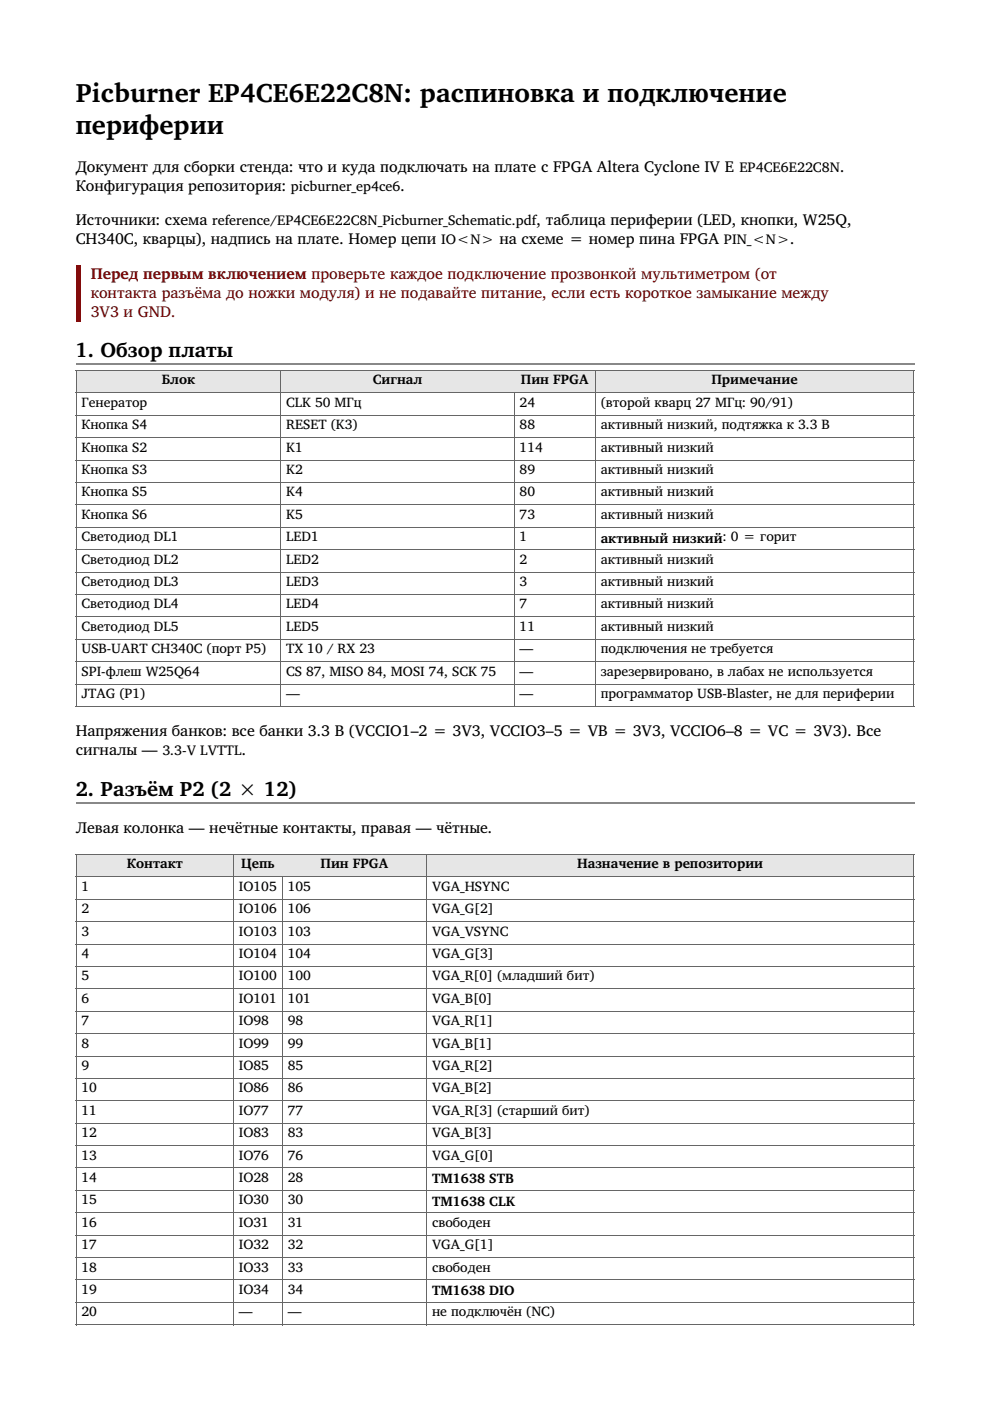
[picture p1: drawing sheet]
<svg xmlns="http://www.w3.org/2000/svg" width="210mm" height="297mm" viewBox="0 0 210 297" stroke-linecap="round" stroke-linejoin="round" font-family="sans-serif">
<defs><g id="words">
<g font-size="5.6">
<text x="16.1" y="21.6">Picburner EP4CE6E22C8N: распиновка и подключение</text>
<text x="16.1" y="28.3">периферии</text>
</g>
<g font-size="4.4">
<text x="16.1" y="75.7">1. Обзор платы</text>
<text x="16.1" y="168.7">2. Разъём P2 (2 × 12)</text>
</g>
<g font-size="3.4">
<text x="16.1" y="36.4">Документ для сборки стенда: что и куда подключать на плате с FPGA Altera Cyclone IV E EP4CE6E22C8N.</text>
<text x="16.1" y="40.4">Конфигурация репозитория: picburner_ep4ce6.</text>
<text x="16.1" y="47.8">Источники: схема reference/EP4CE6E22C8N_Picburner_Schematic.pdf, таблица периферии (LED, кнопки, W25Q,</text>
<text x="16.1" y="51.8">CH340C, кварцы), надпись на плате. Номер цепи IO&lt;N&gt; на схеме = номер пина FPGA PIN_&lt;N&gt;.</text>
<text x="16.1" y="156.1">Напряжения банков: все банки 3.3 В (VCCIO1–2 = 3V3, VCCIO3–5 = VB = 3V3, VCCIO6–8 = VC = 3V3). Все</text>
<text x="16.1" y="160.2">сигналы — 3.3-V LVTTL.</text>
<text x="16.1" y="176.7">Левая колонка — нечётные контакты, правая — чётные.</text>
</g>
<g font-size="3.4" fill="#600">
<text x="19.2" y="59.2">Перед первым включением проверьте каждое подключение прозвонкой мультиметром (от</text>
<text x="19.2" y="63.2">контакта разъёма до ножки модуля) и не подавайте питание, если есть короткое замыкание между</text>
<text x="19.2" y="67.2">3V3 и GND.</text>
</g>
<g font-size="2.9">
<text x="34.3" y="81.5">Блок</text>
<text x="79" y="81.5">Сигнал</text>
<text x="110.4" y="81.5">Пин FPGA</text>
<text x="150.8" y="81.5">Примечание</text>
<text x="17.3" y="86.3">Генератор</text>
<text x="60.7" y="86.3">CLK 50 МГц</text>
<text x="110.2" y="86.3">24</text>
<text x="127.4" y="86.3">(второй кварц 27 МГц: 90/91)</text>
<text x="17.3" y="91">Кнопка S4</text>
<text x="17.3" y="95.8">Кнопка S2</text>
<text x="60.7" y="91">RESET (K3)</text>
<text x="60.7" y="95.8">K1</text>
<text x="110.2" y="91">88</text>
<text x="110.2" y="95.8">114</text>
<text x="127.4" y="91">активный низкий, подтяжка к 3.3 В</text>
<text x="127.4" y="95.8">активный низкий</text>
<text x="17.3" y="100.5">Кнопка S3</text>
<text x="60.7" y="100.5">K2</text>
<text x="110.2" y="100.5">89</text>
<text x="127.4" y="100.5">активный низкий</text>
<text x="17.3" y="105.3">Кнопка S5</text>
<text x="60.7" y="105.3">K4</text>
<text x="110.2" y="105.3">80</text>
<text x="127.4" y="105.3">активный низкий</text>
<text x="17.3" y="110">Кнопка S6</text>
<text x="60.7" y="110">K5</text>
<text x="110.2" y="110">73</text>
<text x="127.4" y="110">активный низкий</text>
<text x="17.3" y="114.8">Светодиод DL1</text>
<text x="17.3" y="119.5">Светодиод DL2</text>
<text x="60.7" y="114.8">LED1</text>
<text x="60.7" y="119.5">LED2</text>
<text x="110.2" y="114.8">1</text>
<text x="110.2" y="119.5">2</text>
<text x="127.4" y="115">активный низкий: 0 = горит</text>
<text x="127.4" y="119.5">активный низкий</text>
<text x="17.3" y="124.2">Светодиод DL3</text>
<text x="60.7" y="124.2">LED3</text>
<text x="110.2" y="124.2">3</text>
<text x="127.4" y="124.2">активный низкий</text>
<text x="17.3" y="129">Светодиод DL4</text>
<text x="60.7" y="129">LED4</text>
<text x="110.2" y="129">7</text>
<text x="127.4" y="129">активный низкий</text>
<text x="17.3" y="133.7">Светодиод DL5</text>
<text x="60.7" y="133.7">LED5</text>
<text x="110.2" y="133.7">11</text>
<text x="127.4" y="133.7">активный низкий</text>
<text x="17.3" y="138.5">USB-UART CH340C (порт P5)</text>
<text x="17.3" y="143.2">SPI-флеш W25Q64</text>
<text x="60.7" y="138.5">TX 10 / RX 23</text>
<text x="60.7" y="143.2">CS 87, MISO 84, MOSI 74, SCK 75</text>
<text x="110.2" y="138.5">—</text>
<text x="110.2" y="143.2">—</text>
<text x="127.4" y="138.5">подключения не требуется</text>
<text x="127.4" y="143.2">зарезервировано, в лабах не используется</text>
<text x="17.3" y="148">JTAG (P1)</text>
<text x="60.7" y="148">—</text>
<text x="110.2" y="148">—</text>
<text x="127.4" y="148">программатор USB-Blaster, не для периферии</text>
<text x="26.9" y="184.1">Контакт</text>
<text x="51.1" y="184.1">Цепь</text>
<text x="68" y="184.1">Пин FPGA</text>
<text x="122.4" y="184.1">Назначение в репозитории</text>
<text x="17.3" y="188.9">1</text>
<text x="50.7" y="188.9">IO105</text>
<text x="61" y="188.9">105</text>
<text x="91.6" y="188.9">VGA_HSYNC</text>
<text x="17.3" y="193.6">2</text>
<text x="50.7" y="193.6">IO106</text>
<text x="61" y="193.6">106</text>
<text x="91.6" y="193.6">VGA_G[2]</text>
<text x="17.3" y="198.4">3</text>
<text x="17.3" y="203.1">4</text>
<text x="50.7" y="198.4">IO103</text>
<text x="50.7" y="203.1">IO104</text>
<text x="61" y="198.4">103</text>
<text x="61" y="203.1">104</text>
<text x="91.6" y="198.4">VGA_VSYNC</text>
<text x="91.6" y="203.1">VGA_G[3]</text>
<text x="17.3" y="207.9">5</text>
<text x="50.7" y="207.9">IO100</text>
<text x="61" y="207.9">100</text>
<text x="91.6" y="207.9">VGA_R[0] (младший бит)</text>
<text x="17.3" y="212.6">6</text>
<text x="50.7" y="212.6">IO101</text>
<text x="61" y="212.6">101</text>
<text x="91.6" y="212.6">VGA_B[0]</text>
<text x="17.3" y="217.4">7</text>
<text x="50.7" y="217.4">IO98</text>
<text x="61" y="217.4">98</text>
<text x="91.6" y="217.4">VGA_R[1]</text>
<text x="17.3" y="222.1">8</text>
<text x="17.3" y="226.9">9</text>
<text x="50.7" y="222.1">IO99</text>
<text x="50.7" y="226.9">IO85</text>
<text x="61" y="222.1">99</text>
<text x="61" y="226.9">85</text>
<text x="91.6" y="222.1">VGA_B[1]</text>
<text x="91.6" y="226.9">VGA_R[2]</text>
<text x="17.3" y="231.6">10</text>
<text x="50.7" y="231.6">IO86</text>
<text x="61" y="231.6">86</text>
<text x="91.6" y="231.6">VGA_B[2]</text>
<text x="17.3" y="236.4">11</text>
<text x="50.7" y="236.4">IO77</text>
<text x="61" y="236.4">77</text>
<text x="91.6" y="236.4">VGA_R[3] (старший бит)</text>
<text x="17.3" y="241.1">12</text>
<text x="17.3" y="245.8">13</text>
<text x="50.7" y="241.1">IO83</text>
<text x="50.7" y="245.8">IO76</text>
<text x="61" y="241.1">83</text>
<text x="61" y="245.8">76</text>
<text x="91.6" y="241.1">VGA_B[3]</text>
<text x="91.6" y="245.8">VGA_G[0]</text>
<text x="17.3" y="250.6">14</text>
<text x="50.7" y="250.6">IO28</text>
<text x="61" y="250.6">28</text>
<text x="91.6" y="250.9">TM1638 STB</text>
<text x="17.3" y="255.3">15</text>
<text x="50.7" y="255.3">IO30</text>
<text x="61" y="255.3">30</text>
<text x="91.6" y="255.6">TM1638 CLK</text>
<text x="17.3" y="260.1">16</text>
<text x="50.7" y="260.1">IO31</text>
<text x="61" y="260.1">31</text>
<text x="91.6" y="260.1">свободен</text>
<text x="17.3" y="264.8">17</text>
<text x="17.3" y="269.6">18</text>
<text x="50.7" y="264.8">IO32</text>
<text x="50.7" y="269.6">IO33</text>
<text x="61" y="264.8">32</text>
<text x="61" y="269.6">33</text>
<text x="91.6" y="264.8">VGA_G[1]</text>
<text x="91.6" y="269.6">свободен</text>
<text x="17.3" y="274.3">19</text>
<text x="50.7" y="274.3">IO34</text>
<text x="61" y="274.3">34</text>
<text x="91.6" y="274.6">TM1638 DIO</text>
<text x="17.3" y="279.1">20</text>
<text x="50.7" y="279.1">—</text>
<text x="61" y="279.1">—</text>
<text x="91.6" y="279.1">не подключён (NC)</text>
</g>
</g></defs>
<path d="M16.1 56.2h1v12h-1z" fill="#c00"/>
<path d="M16.1 77.2h177.8" fill="none" stroke="#888" stroke-width=".35"/>
<path d="M16.2 78.6h43.3v4.6h-43.3z" fill="#e6e6e6"/>
<path d="M16.1 78.6h43.5M16.1 78.5v4.9M59.5 78.5v4.9" fill="none" stroke="#666" stroke-width=".21"/>
<path d="M34.3 79.2h7.1v2.9h-7.1z" fill="#e6e6e6"/>
<path d="M16.1 83.3h43.5" fill="none" stroke="#666" stroke-width=".21"/>
<path d="M59.6 78.6h49.3v4.6h-49.3z" fill="#e6e6e6"/>
<path d="M59.5 78.6h49.6M109 78.5v4.9" fill="none" stroke="#666" stroke-width=".21"/>
<path d="M79 79.2h10.5v2.9h-10.5z" fill="#e6e6e6"/>
<path d="M59.5 83.3h49.6" fill="none" stroke="#666" stroke-width=".21"/>
<path d="M109.1 78.6h17v4.6h-17z" fill="#e6e6e6"/>
<path d="M108.9 78.6h17.4M126.2 78.5v4.9" fill="none" stroke="#666" stroke-width=".21"/>
<g fill="#e6e6e6">
<path d="M110.4 79.2h6v2.9h-6z"/>
<path d="M116.4 79.2h.9v2.9h-.9z"/>
<path d="M117.3 79.2h7.5v2.9h-7.5z"/>
</g>
<path d="M108.9 83.3h17.4" fill="none" stroke="#666" stroke-width=".21"/>
<path d="M126.3 78.6h67.4v4.6h-67.4z" fill="#e6e6e6"/>
<path d="M126.1 78.6h67.8M193.8 78.5v4.9" fill="none" stroke="#666" stroke-width=".21"/>
<path d="M150.8 79.2h18.3v2.9h-18.3z" fill="#e6e6e6"/>
<g fill="none" stroke="#666" stroke-width=".21">
<path d="M16.1 88h177.8M16.1 92.8h177.8M16.1 97.5h177.8M16.1 83.2v66.7M59.5 83.2v66.7M109 83.2v66.7M126.1 83.3h67.8M126.2 83.2v66.7M193.8 83.2v66.7M16.1 102.3h177.8M16.1 107h177.8M16.1 111.8h177.8"/>
<path d="M16.1 116.5h177.8M16.1 121.3h177.8M16.1 126h177.8M16.1 130.8h177.8M16.1 135.5h177.8M16.1 140.3h177.8M16.1 145h177.8M16.1 149.8h177.8"/>
</g>
<path d="M16.1 170.2h177.8" fill="none" stroke="#888" stroke-width=".35"/>
<path d="M16.2 181.2h33.2v4.6h-33.2z" fill="#e6e6e6"/>
<path d="M16.1 181.2h33.5M16.1 181.1v4.9M49.5 181.1v4.9" fill="none" stroke="#666" stroke-width=".21"/>
<path d="M26.9 181.8h11.9v2.9h-11.9z" fill="#e6e6e6"/>
<path d="M16.1 185.9h33.5" fill="none" stroke="#666" stroke-width=".21"/>
<path d="M49.6 181.2h10.2v4.6h-10.2z" fill="#e6e6e6"/>
<path d="M49.4 181.2h10.5M59.9 181.1v4.9" fill="none" stroke="#666" stroke-width=".21"/>
<path d="M51.1 181.8h7.1v2.9h-7.1z" fill="#e6e6e6"/>
<path d="M49.4 185.9h10.5" fill="none" stroke="#666" stroke-width=".21"/>
<path d="M59.9 181.2h30.5v4.6h-30.5z" fill="#e6e6e6"/>
<path d="M59.8 181.2h30.7M90.5 181.1v4.9" fill="none" stroke="#666" stroke-width=".21"/>
<g fill="#e6e6e6">
<path d="M68 181.8h6v2.9h-6z"/>
<path d="M74 181.8h.8v2.9h-.8z"/>
<path d="M74.8 181.8h7.5v2.9h-7.5z"/>
</g>
<path d="M59.8 185.9h30.7" fill="none" stroke="#666" stroke-width=".21"/>
<path d="M90.5 181.2h103.2v4.6h-103.2z" fill="#e6e6e6"/>
<path d="M90.4 181.2h103.5M193.8 181.1v4.9" fill="none" stroke="#666" stroke-width=".21"/>
<g fill="#e6e6e6">
<path d="M122.4 181.8h17.3v2.9h-17.3z"/>
<path d="M139.7 181.8h.9v2.9h-.9z"/>
<path d="M140.6 181.8h1.5v2.9h-1.5z"/>
<path d="M142.1 181.8h.9v2.9h-.9z"/>
<path d="M143 181.8h18.9v2.9h-18.9z"/>
</g>
<g fill="none" stroke="#666" stroke-width=".21">
<path d="M16.1 190.7h177.8M16.1 195.4h177.8M16.1 185.8v95.2M49.5 185.8v95.2M59.9 185.8v95.2M90.4 185.9h103.5M90.5 185.8v95.2M193.8 185.8v95.2M16.1 200.2h177.8M16.1 204.9h177.8M16.1 209.6h177.8M16.1 214.4h177.8"/>
<path d="M16.1 219.1h177.8M16.1 223.9h177.8M16.1 228.6h177.8M16.1 233.4h177.8M16.1 238.1h177.8M16.1 242.9h177.8M16.1 247.6h177.8M16.1 252.4h177.8M16.1 257.1h177.8M16.1 261.9h177.8M16.1 266.6h177.8M16.1 271.4h177.8"/>
<path d="M16.1 276.1h177.8M16.1 280.9h177.8"/>
</g>
<use href="#words"/>
</svg>
